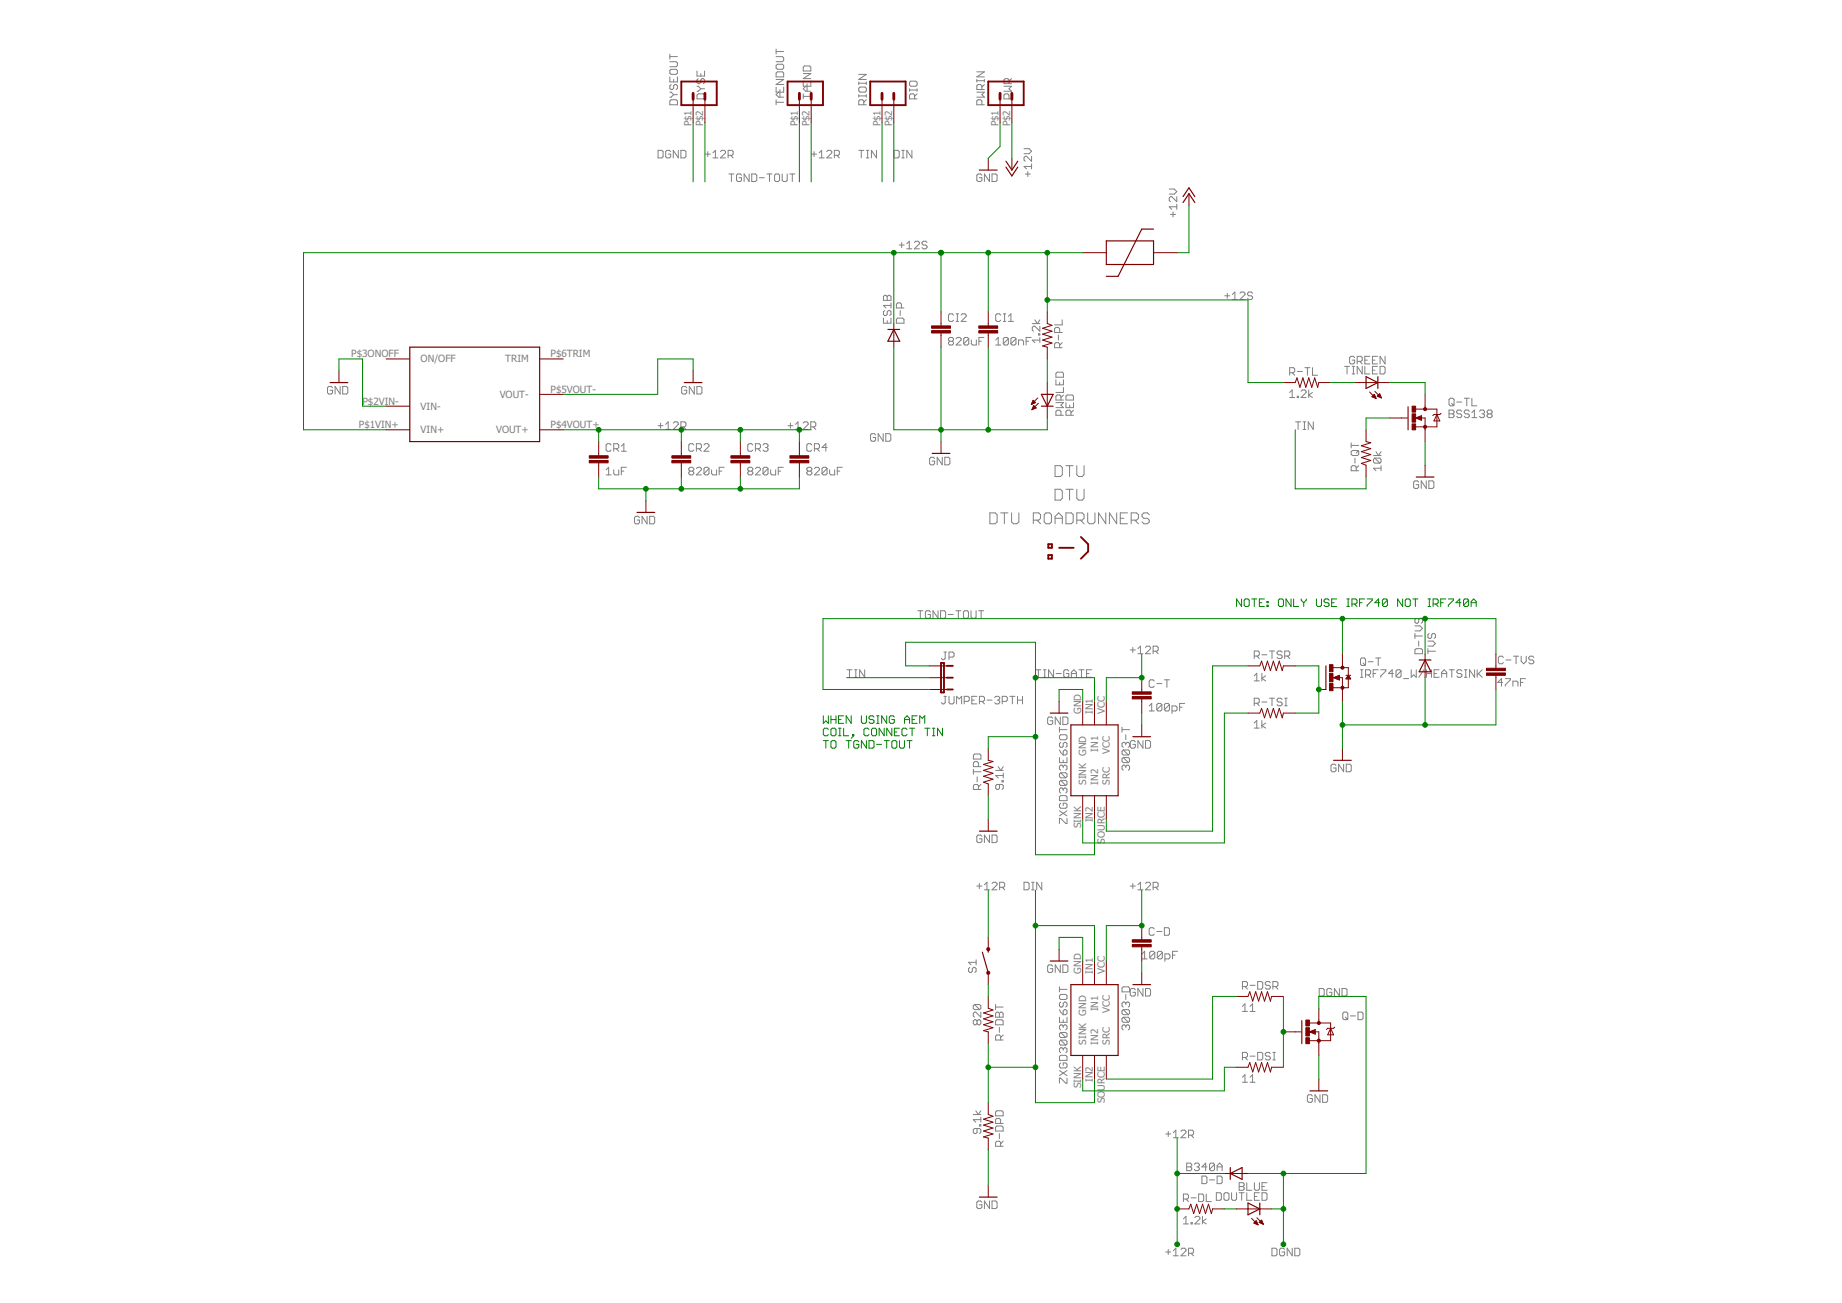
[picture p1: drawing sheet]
<svg xmlns="http://www.w3.org/2000/svg" width="1189mm" height="841mm" viewBox="0 0 1189 841" stroke-linecap="round" stroke-linejoin="round" font-family="sans-serif">
<defs><g id="words">
<g font-size="6.5" fill="#808080">
<text x="446" y="82" transform="rotate(-90 446 82)">P$1</text>
<text x="454" y="82" transform="rotate(-90 454 82)">P$2</text>
<text x="515" y="82" transform="rotate(-90 515 82)">P$1</text>
<text x="522" y="82" transform="rotate(-90 522 82)">P$2</text>
<text x="568" y="82" transform="rotate(-90 568 82)">P$1</text>
<text x="576" y="82" transform="rotate(-90 576 82)">P$2</text>
<text x="644" y="82" transform="rotate(-90 644 82)">P$1</text>
<text x="652" y="82" transform="rotate(-90 652 82)">P$2</text>
<text x="227" y="231">P$3ONOFF</text>
<text x="271" y="234">ON/OFF</text>
<text x="326" y="234">TRIM</text>
<text x="355" y="231">P$6TRIM</text>
<text x="323" y="257">VOUT-</text>
<text x="355" y="253">P$5VOUT-</text>
<text x="234" y="261">P$2VIN-</text>
<text x="271" y="264">VIN-</text>
<text x="232" y="276">P$1VIN+</text>
<text x="271" y="280">VIN+</text>
<text x="320" y="280">VOUT+</text>
<text x="355" y="276">P$4VOUT+</text>
<text x="698" y="461" transform="rotate(-90 698 461)">GND</text>
<text x="705" y="461" transform="rotate(-90 705 461)">IN1</text>
<text x="713" y="461" transform="rotate(-90 713 461)">VCC</text>
<text x="709" y="485" transform="rotate(-90 709 485)">IN1</text>
<text x="716" y="487" transform="rotate(-90 716 487)">VCC</text>
<text x="701" y="507" transform="rotate(-90 701 507)">SINK GND</text>
<text x="709" y="507" transform="rotate(-90 709 507)">IN2</text>
<text x="716" y="507" transform="rotate(-90 716 507)">SRC</text>
<text x="705" y="531" transform="rotate(-90 705 531)">IN2</text>
<text x="698" y="535" transform="rotate(-90 698 535)">SINK</text>
<text x="713" y="545" transform="rotate(-90 713 545)">SOURCE</text>
<text x="698" y="629" transform="rotate(-90 698 629)">GND</text>
<text x="705" y="629" transform="rotate(-90 705 629)">IN1</text>
<text x="713" y="629" transform="rotate(-90 713 629)">VCC</text>
<text x="709" y="653" transform="rotate(-90 709 653)">IN1</text>
<text x="716" y="654" transform="rotate(-90 716 654)">VCC</text>
<text x="701" y="674" transform="rotate(-90 701 674)">SINK GND</text>
<text x="709" y="674" transform="rotate(-90 709 674)">IN2</text>
<text x="716" y="674" transform="rotate(-90 716 674)">SRC</text>
<text x="705" y="698" transform="rotate(-90 705 698)">IN2</text>
<text x="698" y="702" transform="rotate(-90 698 702)">SINK</text>
<text x="713" y="704" transform="rotate(-90 713 704)">URCE</text>
<text x="713" y="712" transform="rotate(-90 713 712)">SO</text>
</g>
</g></defs>
<g fill="none" stroke="#808080" stroke-width=".65">
<path d="M432 40h4l1 1v1l-1 1h-4M432 35v3M432 37h5M501 37h4h1v2l-1 1h-4M501 32v3M501 33h5M432 46l1-1h3l1 1v1l-1 1h-3l-1-1zM432 50v3h5v-3M432 59h1l2 2M433 55h-1v2l2 1 1-1v-2h1h1v2l-1 1M435 51v2M450 46v3h5v-3"/>
<path d="M450 56h1l1 1M451 51l-1 1v1l1 1 1-1v-1l2-1 1 1v1l-1 1M452 57l-1 2h-1M452 57h3M452 47v2M501 42l1-1h3l1 1v2l-1 1h-3l-1-1zM501 56v3h5v-3M501 51h5l-5 4h5M501 47l1-1h3l1 1v3h-5zM503 59l-2 2 2 2h3M503 58v5M518 52v4h5v-4"/>
<path d="M518 47h5l-5 4h5M518 43h1h3h1v3h-5zM520 56l-2 1 2 2h3M521 54v5M554 57l1-1h3l1 1v2h-1h-3h-1zM554 48h5l-5 3h5M554 53v2M554 54h5M559 53v2M587 53l1-1h3l1 1v2l-1 1h-3l-1-1zM587 57v2M587 58h5"/>
<path d="M592 57v2M630 51v2M630 59h5l-1 2 1 2h-5M630 52h5M630 46h5l-5 4h5M634 58v-3h-1h-2h-1v3h5M635 51v2M635 55l-1 1M648 56h5l-2 1 2 2h-5M651 54v-2l-1-1h-1l-1 1v2h5M653 51l-2 1M432 65l1-1h3l1 1v3h-5z"/>
<path d="M435 61l-2 2h-1M435 61h2M450 61h1h3h1v3h-5zM501 66h5M501 64v4M518 62h5M518 61v3M554 61v2M554 62h5M558 68v-3l-1-1h-2l-1 1v3h5M559 64l-1 2M559 61v2"/>
<path d="M590 64v-3h-1h-1h-1v3h5M592 61l-2 1M634 68v-3l-1-1h-2l-1 1v3h5M651 64v-3h-1h-1h-1v3h5M425 97h2l1 1v3l-1 1h-2zM433 98l-1-1h-2v1v3v1h2l1-1v-2h-2M438 97v5l-3-5v5M439 97h3l1 1v3l-1 1h-3zM455 99h3M457 98v3M460 99l2-2v5M465 98l1-1h1l1 1v1l-3 3h3"/>
<path d="M524 99h3M525 98v3M529 99l1-2v5M534 98v-1h2l1 1v1l-3 3h3M554 97h4M556 97v5M559 97h2M560 97v5M566 97v5l-4-5v5M577 97h3v1v3v1h-3zM582 97h2M583 97v5"/>
<path d="M589 97v5l-4-5v5M661 96h3l2 2-2 1h-3M460 102h3M470 100h2l1-1v-1l-1-1h-2v5M470 112h4M472 100l1 2M472 112v5M479 113l-1-1h-2l-1 1v3l1 1h2l1-1v-1h-2M484 112v5l-4-5v5M485 112h3v1v3v1h-3zM490 115h3M495 112h3"/>
<path d="M497 112v5M501 112h1l1 1v3l-1 1h-1l-1-1v-3zM505 112v4l1 1h1l1-1v-4M510 112h3M511 112v5M529 102h3M539 100h2l1-1v-1l-1-1h-2v5M540 100l2 2M559 102h2M582 102h2M634 113l-1-1h-2l-1 1v3l1 1h2l1-1v-1h-2M639 112v5l-4-5v5"/>
<path d="M640 112h3l1 1v3l-1 1h-3zM662 112h3M663 111v3M666 107h-5l2 2M666 101v3l-3-3-2 1v1l1 1M666 106v3M755 122h3l2 2-2 1h-3M755 138h4M757 137v3M760 133h-5l1 2M760 127v3l-4-3-1 1v1v1M760 132v3"/>
<path d="M580 158h4M582 157v3M585 157l2-1v5M590 157l1-1h2v1l-3 4h3M598 157l-1-1h-1l-1 1 1 1h1l1 1-1 2h-1l-1-1M585 161h3M571 191h2h1h1v3h-5v-3zM573 191v3M575 196v3M575 197h-5l2 2M582 199v-3h-1h-2v3h4M790 191h4"/>
<path d="M792 189v4M795 190l2-2v5M795 193h4M800 189l1-1h2l1 1v1l-4 3h4M808 189v-1h-2l-1 2 1 1h2v2h-2h-1M570 205v4h5v-4M571 200l-1 1v2l1 1 2-1v-2v-1l2 1v2l-1 1M573 207v2M579 206v-1h4v1v3h-4zM581 200v4M615 203h-2h-1v4h1h2M617 219l1-1h2v1l-3 4h3"/>
<path d="M617 203h2M617 207h2M618 203v4M620 203h1h2h1v1l-4 3h4M625 219l-1-1h-1l-1 1v3M625 219v3l-1 1h-1l-1-1M625 219l-3 3M627 219v3l1 1h2v-4M635 218h-3v5M643 219l1-1v5M646 203h-1h-2v4h2h1M648 203h1"/>
<path d="M648 207h1M648 203v4M651 219l-1-1h-2v1v3M651 219v3l-1 1h-2v-1M651 219l-3 3M651 204l1-1v4M651 207h3M656 219l-1-1h-2l-1 1v3M656 219v3l-1 1h-2l-1-1M656 219l-4 3M666 218h-4v5M666 209h5"/>
<path d="M668 206l2 3 1-3M670 215h1v1h-1zM671 220h-5l2 1M671 211v3l-3-3h-1h-1v2l1 1M671 218v3M683 216v4M684 215v-3l-1-1h-2v1v3h5M686 206v4h-5M613 220l-1-1 1-1h2v1v1M613 220l-1 1 1 2h2v-1v-2M613 220h2M632 220h1"/>
<path d="M643 223h3M657 223v-4h3l1 1v3M662 220h2M684 224v-2l-1-1h-2v1v2h5M686 221l-2 2M837 240h4M842 237h3M844 237v5M847 237v5h3M868 236h3M869 236v5M873 236h1"/>
<path d="M874 236v5M874 231v-1h-2l-1 1v3l1 1h2v-1v-2h-1M876 233h2l1-1v-1l-1-1h-2v5M878 233l1 2M879 236v5l-3-5v5M881 232h2M881 236v5h3M884 230h-3v5h3M886 232h1M886 239h1M889 230h-3v5h3M889 236h-3v5h3"/>
<path d="M891 236h2l1 1v4h-1h-2zM894 230v5l-3-5v5M215 250l-1-1h-2l-1 1v4h1h2h1v-2h-2M220 249v5l-4-5v5M221 249h3v1v4h-3zM443 250l-1-1h-1l-1 1v4h1h1h1v-2h-1M448 249v5l-3-5v5M450 249h2l1 1v4h-1h-2zM682 260h4l-1 1 1 2h-4M682 241v-1h4v1v2h-4zM682 245v3h4v-3M684 247v1"/>
<path d="M685 258v-2l-1-1h-2v1v2h4M686 255l-1 2M686 250v3h-4M688 260v3h5v-3M689 255h3l1 1v2h-5v-2zM832 253l2-1v5M832 257h4M832 241h3l1-1v-2l-1-1h-3v5M834 241l2 1M837 256h1v1h-1zM840 253l1-1h1l1 1-3 4h3M845 252v5"/>
<path d="M847 253l-2 2 2 2M873 241h1M935 258l1-1h2v1v3v1h-2l-1-1zM940 260h3M945 257h3M947 257v5M950 257v5h3M425 275h3M426 273v3M430 274l1-2v5M430 277h3M435 273v-1h2l1 1v1l-3 3h3"/>
<path d="M439 276h3l1-1v-2l-1-1h-3v5M441 276l2 1M509 275h3M510 273v3M513 277h4M513 274l2-2v5M518 273l1-1h2l1 1v1l-4 3h4M523 276h3l1-1v-2l-1-1h-3v5M525 276l2 1M570 280v5l-3-5v5M572 280h2l1 1v3l-1 1h-2zM685 268v-2l-1-1h-2v1v2h4"/>
<path d="M690 261v2M691 268v-2l-1-1h-1l-1 1v2h5M693 265l-2 1M836 272h3M838 272v5M841 277h2M841 272h2M842 272v5M848 272v5l-4-5v5M935 265h3v2v2v1h-3zM935 267h3M937 260l1 2"/>
<path d="M943 265h-2l-1 1 1 1h2v2v1h-2l-1-1M948 265h-2h-1l1 2h2v1v2h-2l-1-1M950 270h3M950 266l2-1v5M955 265h1h1h1l-1 2M957 267h.1M957 267l1 1-1 2h-1l-1-1M961 267l-1-1 1-1h1h1l-1 2M961 267l-1 1 1 2h1l1-1-1-2M961 267h1M394 287v-1h-2l-1 1v3l1 1h2v-1M396 290h3v-1v-2v-1h-3v5"/>
<path d="M398 290l1 1M401 291h3M401 288l2-2v5M448 287l-1-1h-2v1v3v1h2l1-1M449 290h3l1-1v-2l-1-1h-3v5M451 290l2 1M454 287l1-1h2l1 1v1l-4 3h4M486 287l-1-1h-2v1v3v1h2l1-1M488 290h2l1-1v-2l-1-1h-2v5M489 290l2 1M492 287l1-1h2l1 1-1 2M494 289h1"/>
<path d="M495 289l1 1-1 1h-2l-1-1M524 287l-1-1h-1l-1 1v3l1 1h1l1-1M526 290h2l1-1v-2l-1-1h-2v5M527 290l2 1M534 289h-3l2-3v5M565 281l-1-1h-1l-1 1v3l1 1h1l1-1v-2h-2M603 296l-1-1h-1l-1 1v3l1 1h1l1-1v-1h-1M608 295v5l-3-5v5M610 295h2l1 1v3l-1 1h-2zM872 292l1-1h3l1 1v1l-1 1h-3l-1-1zM872 286v3M872 287h5"/>
<path d="M875 296v3M877 291l-2 1M886 294h5M887 296h4v1v1v1M887 296l-1 1v1l1 1h4M887 296l4 3M888 292l2 2 1-2M391 307h3M391 303l2-1v5M396 303v3l1 1h2v-4M401 304h2M404 302h-3v5"/>
<path d="M445 304v-1v-1h2h1l-1 2M445 304v1v2h2l1-1-1-2M445 304h2M449 302h1h2h1v1l-4 4h4M458 302h-1h-2h-1v4M458 302v4l-1 1h-2l-1-1M458 302l-4 4M459 303v3l1 1h3v-4M464 304h2M467 302h-3v5M483 304v-1v-1h2h1l-1 2M483 304v1v2h2l1-1-1-2"/>
<path d="M483 304h2M488 302h2h1v1l-3 4h3M496 302h-1h-2h-1v4M496 302v4l-1 1h-2l-1-1M496 302l-4 4M497 303v3l1 1h3v-4M502 304h2M506 302h-4v5M522 304l-1-1 1-1h1h1l-1 2M522 304l-1 1 1 2h1l1-1-1-2M522 304h1M526 302h2h1v1l-3 4h3"/>
<path d="M534 302h-1h-2v4M534 302v4l-1 1h-2v-1M534 302l-3 4M535 303v3l1 1h3v-4M540 304h2M544 302h-4v5M681 301h3l2 1v4l-2 2h-3zM681 316h3l2 1v5l-2 1h-3zM688 301h5M688 316h5M690 301v7M690 316v7"/>
<path d="M695 316v6l1 1h2l2-1v-6M695 301v5l1 2h2l2-2v-5M875 304v-3h-2h-1v3h5M877 301l-2 1M891 302h-5l2 2M891 301v3M916 311l-1-1h-2l-1 1v3l1 1h2l1-1v-1h-2M921 310v5l-4-5v5M922 310h3v1v3v1h-3zM413 334l-1-1h-2l-1 1v3l1 1h2l1-1v-1h-2M418 333v5l-4-5v5M419 333h3l1 1v3l-1 1h-3z"/>
<path d="M639 331h3l2 1v5l-2 1h-3zM646 331h5M648 331v7M653 331v6l1 1h2l2-1v-6M667 336h3l2-1v-3l-2-1h-3v7M669 336l3 2M675 331h2l2 1v5l-2 1h-2l-1-1v-5zM681 338v-5l2-2 3 2v5M681 335h5M688 331h3l2 1v5l-2 1h-3zM695 336h3l2-1v-3l-2-1h-3v7M697 336l3 2"/>
<path d="M702 331v6l1 1h3l1-1v-6M714 331v7l-5-7v7M721 331v7l-5-7v7M723 335h2M728 331h-5v7h5M730 336h4l1-1v-3l-1-1h-4v7M732 336l3 2M742 332l-1-1h-3l-1 1v1l1 2h3l1 1v1l-1 1h-3l-1-1M592 394h4M594 394v5M601 395l-1-1h-2l-1 1v3l1 1h2l1-1v-1h-2M605 394v5l-3-5v5"/>
<path d="M607 394h3v1v3v1h-3zM612 397h3M617 394h3M619 394v5M622 395l1-1h1l1 1v3l-1 1h-1l-1-1zM627 394v4l1 1h1l1-1v-4M632 394h3M633 394v5M914 399l-1 1v1l1 1 2-1v-1v-1l2 1v1l-1 1M730 420h3M731 418v3M734 419l2-2v5"/>
<path d="M739 418l1-1h2l1 1v1l-4 3h4M913 420l1-1h3l1 1v2h-5zM913 409v3M913 411h5M913 404h3l2 2-2 1h-3M916 414v3M922 419v3M922 414h3l1 1-1 2h-3M922 409v1v1v1l2-1v-1l1-1 1 1v1v1M547 432h3M548 432v5M552 437h1"/>
<path d="M552 432h1M552 432v5M558 432v5l-3-5v5M609 421h2M610 421v4l-1 1-1-1M612 424h3l1-1v-1l-1-1h-3v5M669 432h3M670 432v5M673 437h2M673 432h2M674 432v5M680 432v5l-3-5v5"/>
<path d="M682 435h3M690 433l-1-1h-2v1v3v1h2l1-1v-1h-2M691 435h4M691 437v-3l2-2 2 2v3M696 432h4M698 432v5M701 435h2M705 432h-4v5h4M734 422h4M744 420h3h1v-2l-1-1h-3v5M745 440l-1-1h-1l-1 1v3l1 1h1l1-1M746 420l2 2"/>
<path d="M752 439h3M753 439v5M810 423h2h1v-2l-1-1h-2v5M810 436l1-1v4M810 439h3M811 423l2 2M814 435v4M814 423h4M817 436l-3 2 3 1M819 420h4M821 420v5M828 421l-1-1h-2l-1 2 1 1h2l1 1-1 1h-2l-1-1"/>
<path d="M829 423h3v-2v-1h-3v5M831 423l1 2M878 437h2M878 432h2M878 425h1h2v4v1h-2l-1-1zM879 432v5M880 428l1 2M881 436h3l1-1v-2l-1-1h-3v5M883 436l2 1M883 427h3M886 435h2M888 425h3"/>
<path d="M890 432h-4v5M890 425v5M891 432h3v1l-3 3v1M899 435h-3l3-3v5M904 433v3l-1 1h-1l-1-1M904 433l-1-1h-1l-1 1v3M904 433l-3 3M906 438h3M911 432v5l1-1 2 1v-5M919 432l-3 5M921 435h3M921 432v5"/>
<path d="M922 420h4M924 432v5M926 435h1M929 432h-3v5h3M930 435h4M930 437v-3l2-2 2 2v3M935 432h4M937 432v5M944 433l-1-1h-2l-1 1 1 2h2l1 1-1 1h-2l-1-1M945 437h2M945 432h2M946 432v5"/>
<path d="M952 432v5l-4-5v5M953 432v5M954 435l3 2M957 432l-4 4M970 424h-2h-1v4h1h2M972 438h3v1l-3 3v1M972 426h3M977 424h3M979 424v4M982 424v3l1 1 2-1v-3M985 438h-4v5M990 424h-1h-1h-1l1 2h1l1 1-1 1h-1h-1"/>
<path d="M609 449h2M610 449v5h-1h-1M612 449v5h1h2h1v-5M617 454v-5l2 2 2-2v5M622 453h3l1-1v-2l-1-1h-3v5M627 452h2M630 449h-3v5h3M632 453h3v-1v-2v-1h-3v5M634 453l1 1M637 452h3M642 450l1-1h1l1 1-1 2M644 452h.1"/>
<path d="M644 452l1 1-1 1h-1h-1M647 453h2l1-1v-2l-1-1h-2v5M652 449h3M653 449v5M657 452h3M657 449v5M660 449v5M742 456l1-2v5M742 459h3M747 441h3M750 455v3l-1 1h-2v-1M750 455l-1-1h-2v1v3"/>
<path d="M750 455l-3 3M755 455v3l-1 1h-2v-1M755 455l-1-1h-2v1v3M755 455l-3 3M756 459h3l1-1v-2h-1h-3v5M761 456h2M765 454h-4v5M810 454h2l1-1v-2h-1h-2v5M811 454l2 2M814 453h4M819 451h4M821 451v5"/>
<path d="M828 451h-1h-2l-1 1 1 1h2l1 2-1 1h-2l-1-1M829 456h2M829 451h2M830 451v5M970 440h-3l2-2v5M976 443v-3h3h1v3M981 440h2M679 464v-1h-2l-1 1v3l1 1h2v-1v-2h-1M684 469v4M684 471h5M684 463v5l-3-5v5M685 474h3l1 1v2h-1h-3h-1v-2z"/>
<path d="M685 479l-1 1v2h1h1v-2l1-1 2 1v2h-1M686 463h2l1 1v3l-1 1h-2zM724 471h5M724 469v4M727 480l-1-1-2 1v2h1M727 480v-1l2 1v2h-1M727 474v3M727 480v1M733 479l-1-1h-2v1v3v1h2l1-1v-2h-2M738 478v5l-4-5v5M739 478h3l1 1v3l-1 1h-3zM810 467l1-2v5"/>
<path d="M810 470h3M814 465v5M817 467l-3 1 3 2M628 497v3M628 498h5M629 487h3h1v3h-5v-3zM631 495v-3h-2h-1v3h5M643 497h5M644 495l2 2 2-2M648 499v3M684 489v3h5v-3M684 484l2 3"/>
<path d="M685 499l-1 1v1l1 1h3M685 499h3l1 1v1l-1 1M685 499l3 3M686 495l-1-1-1 1v1l1 1M686 485l1-1 2 1v1l-1 1h-2zM686 495l1-1 2 1v1l-1 1M686 491v1M686 495v1M725 489l-1 1v1l1 1h3M725 484l-1 1v1l1 1h3M725 484h3l1 1v1l-1 1M725 489h3l1 1v1l-1 1"/>
<path d="M725 489l3 3M725 484l3 3M727 495l-1-1-2 1v1l1 1M727 495v-1l2 1v1l-1 1M727 495v1M862 494l-1-1h-1l-1 1v3l1 1h1l1-1v-1h-1M867 493v5l-3-5v5M869 493h2l1 1v3l-1 1h-2zM631 501v4M631 510v-3v-1h-2l-1 1v3h5M633 506l-2 2M645 506v3l-1 1-1-1v-2v-1h4l1 1v2l-1 1"/>
<path d="M647 504h1v1h-1zM648 501h-5l1 1M685 504l-1 1v1l1 1h3M685 514h3h1v3h-5v-3zM685 518l-1 1v2l1 1h3l1-1v-2l-1-1h-2v2M685 504h3l1 1v1l-1 1M685 504l3 3M686 509h-1h-1v2l1 1M686 509h1h2v2l-1 1M686 509v1M634 540l-1-1h-2l-1 1v3l1 1h2l1-1v-2h-2M639 539v5l-4-5v5"/>
<path d="M640 539h3l1 1v3l-1 1h-3zM684 523l5 4M689 528v4h-1l-3-4h-1v4M689 523l-5 4M630 572h4M632 570v4M635 574h4M635 571l2-2v5M640 570l1-1h2l1 1v1l-4 3h4M645 573h3v-1v-2v-1h-3v5M647 573l1 1M661 569h2l1 1v4h-1h-2z"/>
<path d="M666 574h1M666 569h1M667 569v5M672 569v5l-3-5v5M730 572h3M731 570v4M734 571l2-2v5M734 574h4M739 570l1-1h2l1 1v1l-4 3h4M744 573h3l1-1v-2l-1-1h-3v5M746 573l2 1M745 600l-1-1h-1l-1 1v3l1 1h1l1-1"/>
<path d="M752 599h2l1 1v3l-1 1h-2zM630 620v3M737 616l2-2v5M737 619h3M745 615v3l-1 1h-1l-1-1M745 615l-1-1h-1l-1 1v3M745 615l-3 3M747 601h3M750 615v3l-1 1h-1l-1-1M750 615l-1-1h-1l-1 1v3M750 615l-3 3M752 619h2l1-1v-2h-1h-2v5"/>
<path d="M757 616h1M760 614h-3v5M626 624l-1 1v2l2 1 1-1v-2l1-1 1 1v2l-1 1M630 621h-5l2 2M679 624v-1h-2l-1 1v3l1 1h2v-1v-2h-1M684 637v3M684 639h5M684 623v5l-3-5v5M686 623h2l1 1v3l-1 1h-2zM725 637h3l1 1v2h-5v-2zM733 639l-1-1h-2v1v3v1h2l1-1v-2h-2M738 638v5l-4-5v5"/>
<path d="M739 638h3l1 1v3l-1 1h-3zM802 637h2l1-1v-2h-1h-2v4M804 637l1 1M807 636h3M812 634h2h1v4h-1h-2zM820 634h-1h-2v2h2l1 1-1 1h-2M822 637h2l1-1v-2h-1h-2v4M823 637l2 1M851 638h3l1 1v3l-1 1h-3zM860 639l-1-1h-2l-1 1v3l1 1h2l1-1v-2h-2M864 638v5l-3-5v5M866 638h3v1v3v1h-3z"/>
<path d="M629 648l-1 1v2l1 1h3M629 648h3l1 1v2l-1 1M629 648l3 4M631 659l-1-1-2 1v2h1h2M631 659v-1l2 1v2h-1h-1M631 659v2M633 653v4l-3-4h-1l-1 1v2l1 1M643 654v-1l2 1 2-1v1v3h-4zM643 650h4M643 648v4M643 658h4v1v2h-4v-2zM645 654v3"/>
<path d="M684 657v3h5v-3M684 652l2 3M685 642h3l1 1v1l-1 1h-3l-1-1v-1zM685 647l-1 1v1l1 1 1-1v-1l2-1 1 1v1l-1 1M686 653l2-1 1 1v1l-1 1h-2zM686 658v2M725 652h3l1 1v1l-1 1M725 657h-1v2l1 1h3M725 652l-1 1v1l1 1h3M725 657h3h1v2l-1 1M725 657l3 3M725 652l3 3"/>
<path d="M727 648l-1-1-2 1v1l1 1M727 648v-1l2 1v1l-1 1M727 642v3M727 648h.1M802 650l2-2v5M802 653h3M807 653h3M807 650l1-2v5M867 653h2l1 1v3l-1 1h-2v-1v-3zM868 657l2 1M872 656h3M876 653h3l1 1v3l-1 1h-3z"/>
<path d="M645 663v3M646 671v-2l-1-1h-2v1v2h4M647 668l-1 2M685 671l-1 1v2l1 1h3M685 666l-1 1v2l1 1h3M685 666h3l1 1v2l-1 1M685 671h3l1 1v2l-1 1M685 671l3 4M685 666l3 4M686 662h-1h-1v2l1 1M686 677l-1-1-1 1v2h1M686 662h1h2v2l-1 1"/>
<path d="M686 677l1-1 2 1v2h-1M686 662v1M686 677v1M727 662h-1h-2v2l1 1M727 662h2v2l-1 1M727 662v1M812 679h2l1 1v3l-1 1h-2zM822 679h1M822 679v5M684 691l5 3M685 681h3l1 1v2h-5v-2zM685 686l-1 1v2h1h3h1v-2l-1-1h-2v2"/>
<path d="M689 696v3h-1l-3-3h-1v3M689 691l-5 3M802 695l2-1v5M802 699h3M802 683h2l1-1v-2l-1-1h-2v5M804 683l1 1M807 695l1-1v5M807 699h3M807 682h3M820 680l-1-1h-2v2v1h2l1 1-1 1h-2v-1M822 684h1M628 719h5"/>
<path d="M630 717l1 2 2-2M643 718v-1h4v1v2h-4zM847 707h-1h-1h-1v4h1h1h1v-2h-2M852 707v4l-3-4v4M854 707h2h1v4h-1h-2zM631 728v3l-1 1-2-1v-2l1-1h3l1 1v2l-1 1M632 726h1v1h-1zM633 721v3M633 723h-5l2 1M643 727h4v1v2h-4v-2zM645 732v3M646 740v-3h-1h-2v3h4"/>
<path d="M646 725v-2l-1-1h-2v1v2h4M647 737l-1 1M752 732h4M754 730v4M757 731l2-2v5M757 734h4M762 730l1-1h2v1v1l-3 3h3M767 733h3v-1v-2v-1h-3v5M769 733l1 1M766 751h2l1 1-1 1 1 2-1 1h-2zM766 753h2M771 752l1-1h1l1 1-1 1"/>
<path d="M772 753h1M773 753l1 1-1 2h-1l-1-1M776 759h2l1 1v3l-1 1h-2zM779 753h-3l2-2v5M784 752l-1-1h-2v1v3M784 752v3l-1 1h-2v-1M784 752l-3 3M786 753h3M786 756v-4l1-1 2 1v4M786 759h2l1 1v3l-1 1h-2zM634 776l-1-1h-2l-1 1v3l1 1h2l1-1v-1h-2M639 775v5l-4-5v5"/>
<path d="M640 775h3l1 1v3l-1 1h-3zM764 774h2l1-1v-1l-1-1h-2v5M765 774l2 2M769 773h3M774 771h2l1 1v3l-1 1h-2zM779 771v5h3M781 762h3M785 770h2l1 1v3l-1 1h-2zM790 771l1-1h1l1 1v3l-1 1h-1l-1-1zM795 770v4l1 1h1l1-1v-4M800 763h2l1 1-1 2 1 1-1 1h-2zM800 766h2"/>
<path d="M800 770h3M801 770v5M805 763v5h3M805 770v5h3M810 763v4v1h2l1-1v-4M810 772h1M813 770h-3v5h3M815 766h1M815 770h2l1 1v3l-1 1h-2zM818 763h-3v5h3M764 787l1-2v5M764 790h3"/>
<path d="M769 789h1v1h-1zM771 786l1-1h2v1v1l-3 3h3M776 785v5M779 787l-3 1 3 2M752 808h4M754 806v4M757 807l2-1v5M757 811h4M762 806h1h2v1l-3 4h3M767 809h3v-1v-2h-3v5M769 809l1 2M821 806h2h1v4l-1 1h-2z"/>
<path d="M829 806h-1h-1h-1v4l1 1h1l1-1v-2h-2M834 806v5l-3-5v5M836 806h2h1v4l-1 1h-2z"/>
</g>
<g fill="none" stroke="#800000" stroke-width=".65">
<path d="M447 64v15M455 64v15M516 64v15M524 64v15M569 64v15M577 64v15M645 64v15M653 64v15M638 102v8M653 102v8M767 125v8M699 163h15"/>
<path d="M745 163h15M577 209v15M607 201v9M607 215v9M638 201v9M638 215v9M676 201v8l3 1-6 2 6 2-6 2 6 2-6 1 6 2-6 2 3 1v8M219 239v8M249 232h15M348 232h16M447 239v8M348 255h16"/>
<path d="M666 260h2M666 259h2M667 259h.1M668 260l-1-2-1 3M668 260l-2 1M670 257l-4 4M676 247v23M828 247h8l1-3 2 6 2-6 2 6 2-6 2 6 2-6 1 6 1-3h8M874 247h23M884 253l4 4M885 256l2-1 1 2zM886 256h2"/>
<path d="M886 256h1M886 255h1M887 255h.1M887 253l5 4M887 257h1M889 256l3 1M889 256l1-2 2 3M889 256h2M889 255h2M890 256h1M890 255h1M890 254h1"/>
<path d="M891 256h.1M920 255v9M249 262h15M249 277h15M348 277h16M666 261h.1M666 260h1M666 264h1M666 264h2M667 263h2M667 263h1M667 262h1"/>
<path d="M667 262h.1M667 262l2 1-3 1zM670 260l-4 4M882 277v8l3 1-6 2 6 2-6 2 6 1-6 2 6 2-6 2 3 1v8M897 270h11M914 270l3-2v3zM914 264h13v12h-13M917 270h3v15M927 268l2 4h-4zM930 267l-1 1h-4M386 285v9M386 299v9"/>
<path d="M440 285v9M440 299v9M478 285v9M478 299v9M516 285v9M516 299v9M607 285v8M920 300v8M417 323v8M600 437h11M600 430h11M737 437v10"/>
<path d="M805 430h8l1-3 2 6 2-6 2 6 2-6 2 6 2-6 2 6v-3h8M860 437h6v16M860 431h10v5M861 437l4-1v3zM861 437h4M861 438h4M862 437h3M862 438h3M863 436h2M864 439h1M864 436h1M866 422v9"/>
<path d="M869 436h3M869 438h2M869 437h2M870 437h1M870 436h1M870 436h.1M870 438v6h-10M870 436l2 2h-3zM920 422v15M965 422v9M965 436v9M600 445h11"/>
<path d="M684 453v7M699 453v15M706 453v15M714 453v15M737 451v9M851 445h5M737 468v8M805 460h8l1-3 2 6 2-6 2 6 2-6 2 6 2-6 2 6v-3h8M638 483v8l3 1-6 1 6 2-6 2 6 2-6 2 6 2-6 2 3 1v8M866 483v8M699 514v15M706 514v15"/>
<path d="M714 514v15M638 529v7M737 597v10M638 605v8M684 613v7M737 611v9M638 628v8M699 620v16M706 620v16M714 620v16M737 628v8M638 643v8l3 1-6 2 6 2-6 2 6 2-6 1 6 2-6 2 3 1v8"/>
<path d="M798 643h7l2-3 2 6 1-6 2 6 2-6 2 6 2-6 2 6 1-3h7M851 651v9M828 666h12M845 666l4-2v4zM845 660h14v12h-14M849 666h2v15M859 664l2 4h-4zM861 663v1h-4h-1M699 681v15M706 681v15M714 681v15M798 689h7l2-3 2 6 1-6 2 6 2-6 2 6 2-6 2 6 1-3h7"/>
<path d="M851 696v8M638 712v7l3 1-6 2 6 2-6 2 6 2-6 2 6 2-6 2 3 1v7M790 757h15M638 765v8M760 780h7l2-3 1 6 2-6 2 6 2-6 2 6 2-6 2 6 1-3h7M798 780h23M808 786l4 5M809 789l2-1 1 3zM809 790h2M810 789h1M810 790h2M810 788h1"/>
<path d="M811 786l4 4M811 790h1M813 789l2 1M813 789l1-1 1 2M813 789h2M814 788h1M814 790h1M814 788h.1M815 790h.1"/>
</g>
<g fill="none" stroke="#800000" stroke-width=".76">
<path d="M632 110h12M649 104l4 6 4-6M649 108l4 6 4-6M764 131l3-6 4 6M764 127l3-6 4 6M714 155h31v16h-31zM745 148h-8l-15 30h-8M573 213h8M577 213l4 7h-8zM264 224h84v61h-84zM213 247h11M442 247h11"/>
<path d="M672 255h8l-4 7zM882 243l7 4-7 4zM889 243v8M672 262h8M909 263v14M602 293h11M914 308h11M411 331h12M856 430v15M916 426h8M920 426l4 8h-8zM678 460h11"/>
<path d="M691 468h31v46h-31zM731 476h12M861 491h11M632 536h12M634 615l4 13M638 613v2M678 620h11M691 636h31v45h-31zM731 636h12M840 659v15M845 704h12M794 757l8-3v7z"/>
<path d="M794 754v7M632 773h12M805 776l8 4-8 4zM813 776v8"/>
</g>
<g fill="#800000" stroke="#800000" stroke-width=".65">
<circle cx="851" cy="672" r="1"/>
<circle cx="851" cy="660" r="1"/>
<circle cx="866" cy="431" r="1"/>
<circle cx="866" cy="444" r="1"/>
<circle cx="638" cy="628" r="1"/>
<circle cx="638" cy="613" r="1"/>
<circle cx="920" cy="275" r="1"/>
<circle cx="920" cy="264" r="1"/>
</g>
<g fill="#800000" stroke="#800000" stroke-width=".65">
<path d="M843 670h2v4h-2z"/>
<path d="M843 658h2v4h-2z"/>
<path d="M843 663h2v6h-2z"/>
<path d="M434 297h12v2h-12z"/>
<path d="M434 294h12v2h-12z"/>
<path d="M601 213h12v2h-12z"/>
<path d="M601 210h12v2h-12z"/>
<path d="M858 441h2v5h-2z"/>
<path d="M858 429h2v5h-2z"/>
<path d="M858 435h2v5h-2z"/>
<path d="M731 610h12v1h-12z"/>
<path d="M731 607h12v1h-12z"/>
<path d="M632 213h12v2h-12z"/>
<path d="M632 210h12v2h-12z"/>
<path d="M731 450h12v1h-12z"/>
<path d="M731 447h12v1h-12z"/>
<path d="M959 431h13v2h-13z"/>
<path d="M959 434h13v2h-13z"/>
<path d="M911 274h3v3h-3z"/>
<path d="M911 262h3v4h-3z"/>
<path d="M911 267h3v5h-3z"/>
<path d="M380 297h12v2h-12z"/>
<path d="M380 294h12v2h-12z"/>
<path d="M472 297h12v2h-12z"/>
<path d="M472 294h12v2h-12z"/>
<path d="M510 297h12v2h-12z"/>
<path d="M510 294h12v2h-12z"/>
</g>
<path d="M917 269l-3 1 3 1v-1h-1M849 665l-3 1 3 1v-1h-1" fill="none" stroke="#800000" stroke-width=".93"/>
<path d="M440 53h23v15h-23zM508 53h23v15h-23zM562 53h22v15h-22zM638 53h23v15h-23zM677 351h2v3h-2zM677 358h2v3h-2zM684 354h9M698 347l4 4v5l-4 5M607 428h2v19h-2zM611 430h4M611 437h4M611 445h4" fill="none" stroke="#800000" stroke-width="1.2"/>
<path d="M447 60v4M455 60v4M516 60v4M524 60v4M569 60v4M577 60v4M645 60v4M653 60v4" fill="none" stroke="#800000" stroke-width="1.8"/>
<g fill="none" stroke="#008000" stroke-width=".65">
<path d="M447 79v38M455 79v38M516 79v38M524 79v38M569 79v38M577 79v38M645 79v16l-7 7M653 79v23M767 133v30h-7M577 163v46M607 163v38M638 163v38"/>
<path d="M676 163v38M699 163h-503v114h53M676 194h129v53h23M219 239v-7h15v30h15M447 239v-7h-23v23h-60M577 224v53h99v-7M607 224v61M638 224v53M676 232v15M859 247h15M897 247h23v8M364 277h160"/>
<path d="M386 277v8M440 277v8M478 277v8M516 277v8M836 277v39h46v-8M897 270h-15v7M920 285v15M386 308v8h130v-8M417 316v7M440 308v8M478 308v8M801 387v4l-3-4v4"/>
<path d="M804 387h1h1v4h-1h-1h-1v-4zM808 387h3M810 387v4M813 389h1M816 387h-3v4h3M818 391h1h-1zM818 388h1v1h-1zM826 387h2v4h-2h-1v-4zM833 387v4l-3-4v4M835 387v4h3M840 387l1 2M841 389v2"/>
<path d="M843 387l-2 2M850 387v4h2h1v-4M858 387h-1h-2v2h2l1 1-1 1h-2M859 389h2M863 387h-4v4h4M866 399v23M869 387h2M869 391h2M870 387v4M873 390h2l1-1v-2h-1h-2v4M874 390l2 1M877 389h2"/>
<path d="M881 387h-4v4M882 387h4l-4 4M891 389h-4l3-2v4M895 387h-2h-1v4M895 387v4h-2h-1M895 387l-3 4M905 387v4l-3-4v4M908 387h1h1v4h-1h-1h-1v-4zM912 387h3M913 387v4M920 399v23M922 387h1"/>
<path d="M922 391h1M923 387v4M925 390h2l1-1v-2h-1h-2v4M927 390l1 1M930 389h2M933 387h-3v4M935 387h3l-3 4M943 389h-3l2-2v4M948 387h-1h-2v4M948 387v4h-1h-2M948 387l-3 4M950 389h3"/>
<path d="M950 391v-3l1-1 2 1v3M546 437h54M600 430h-16v-15h84v137h38v-23M668 437h38v16M737 422v15h-23v16M805 430h-22v106h-69v-7M836 430h15v30h-15M920 437v31M965 422v-23h-434v46h69M684 453v-8h15v8M866 453v30M965 445v23h-99"/>
<path d="M531 462v5l2-2 2 2v-5M531 478h4M533 478v5M535 471l-1-1h-2l-1 1v3l1 1h2l1-1M536 462v5M536 471l1-1h2l1 1v3l-1 1h-2l-1-1zM536 479l1-1h2l1 1v3l-1 1h-2l-1-1zM536 464h4M540 462v5M541 464h2M541 470h2M541 475h2"/>
<path d="M542 470v5M544 462h-3v5h3M544 470v5h4M546 478h3M548 478v5M549 462v5l-3-5v5M550 474h1v1h-1zM551 475l-2 2M554 479l-1-1h-1l-1 1v3l1 1h1l1-1v-2h-1M556 462v4l1 1h1l1-1v-4M559 478v5l-3-5v5M561 471l-1-1h-2v1v3v1h2l1-1"/>
<path d="M561 478h2l1 1v3l-1 1h-2zM563 470h2l1 1v3l-1 1h-2v-1v-3zM564 463l-1-1h-1l-1 1v1h1h1l1 2-1 1h-1l-1-1M566 462h1M566 467h1M567 462v5M571 470v5l-4-5v5M571 478h3M572 462v5l-3-5v5M572 478v5M576 470v5l-4-5v5M576 478h2l1 1v3l-1 1h-2v-1v-3z"/>
<path d="M577 463l-1-1h-1l-1 1v3l1 1h1l1-1v-2h-1M577 472h2M580 470h-3v5h3M581 478v4v1h2l1-1v-4M584 464h3M584 467v-3l1-2 2 2v3M585 471v-1h-2l-1 1v3l1 1h2v-1M585 478h4M587 478v5M587 470h3M589 464h1M589 470v5"/>
<path d="M592 462h-3v5h3M594 467v-5l1 2 2-2v5M597 470h3M599 470v5M602 470h1M602 475h1M603 470v5M608 470v5l-3-5v5M668 476h-30v7M737 460v8M805 460h-15v84h-91v-15M566 480h3"/>
<path d="M638 514v15M638 575v30M668 575v137h38v-16M737 575v22h-23v23M668 597h38v23M684 613v-8h15v15M638 636v7M737 620v8M798 643h-15v53h-69M828 643v46M851 651v-8h31v114h-77M638 674v38"/>
<path d="M638 689h30M798 689h-8v15h-91v-8M851 681v15M760 735v68M638 742v23M760 757h30M828 757v46M790 780h8M821 780h7"/>
</g>
<g fill="#008000" stroke="#008000" stroke-width=".65">
<circle cx="866" cy="468" r="1.5"/>
<circle cx="920" cy="468" r="1.5"/>
<circle cx="607" cy="277" r="1.5"/>
<circle cx="638" cy="277" r="1.5"/>
<circle cx="417" cy="316" r="1.5"/>
<circle cx="440" cy="316" r="1.5"/>
<circle cx="478" cy="316" r="1.5"/>
<circle cx="760" cy="780" r="1.5"/>
<circle cx="760" cy="803" r="1.5"/>
<circle cx="760" cy="757" r="1.5"/>
<circle cx="737" cy="437" r="1.5"/>
<circle cx="737" cy="597" r="1.5"/>
<circle cx="440" cy="277" r="1.5"/>
<circle cx="386" cy="277" r="1.5"/>
<circle cx="478" cy="277" r="1.5"/>
<circle cx="516" cy="277" r="1.5"/>
<circle cx="828" cy="666" r="1.5"/>
<circle cx="828" cy="780" r="1.5"/>
<circle cx="828" cy="803" r="1.5"/>
<circle cx="828" cy="757" r="1.5"/>
<circle cx="676" cy="163" r="1.5"/>
<circle cx="607" cy="163" r="1.5"/>
<circle cx="638" cy="163" r="1.5"/>
<circle cx="577" cy="163" r="1.5"/>
<circle cx="676" cy="194" r="1.5"/>
<circle cx="638" cy="689" r="1.5"/>
<circle cx="668" cy="597" r="1.5"/>
<circle cx="668" cy="689" r="1.5"/>
<circle cx="851" cy="445" r="1.5"/>
<circle cx="668" cy="437" r="1.5"/>
<circle cx="668" cy="476" r="1.5"/>
<circle cx="866" cy="399" r="1.5"/>
<circle cx="920" cy="399" r="1.5"/>
</g>
<use href="#words"/>
</svg>
